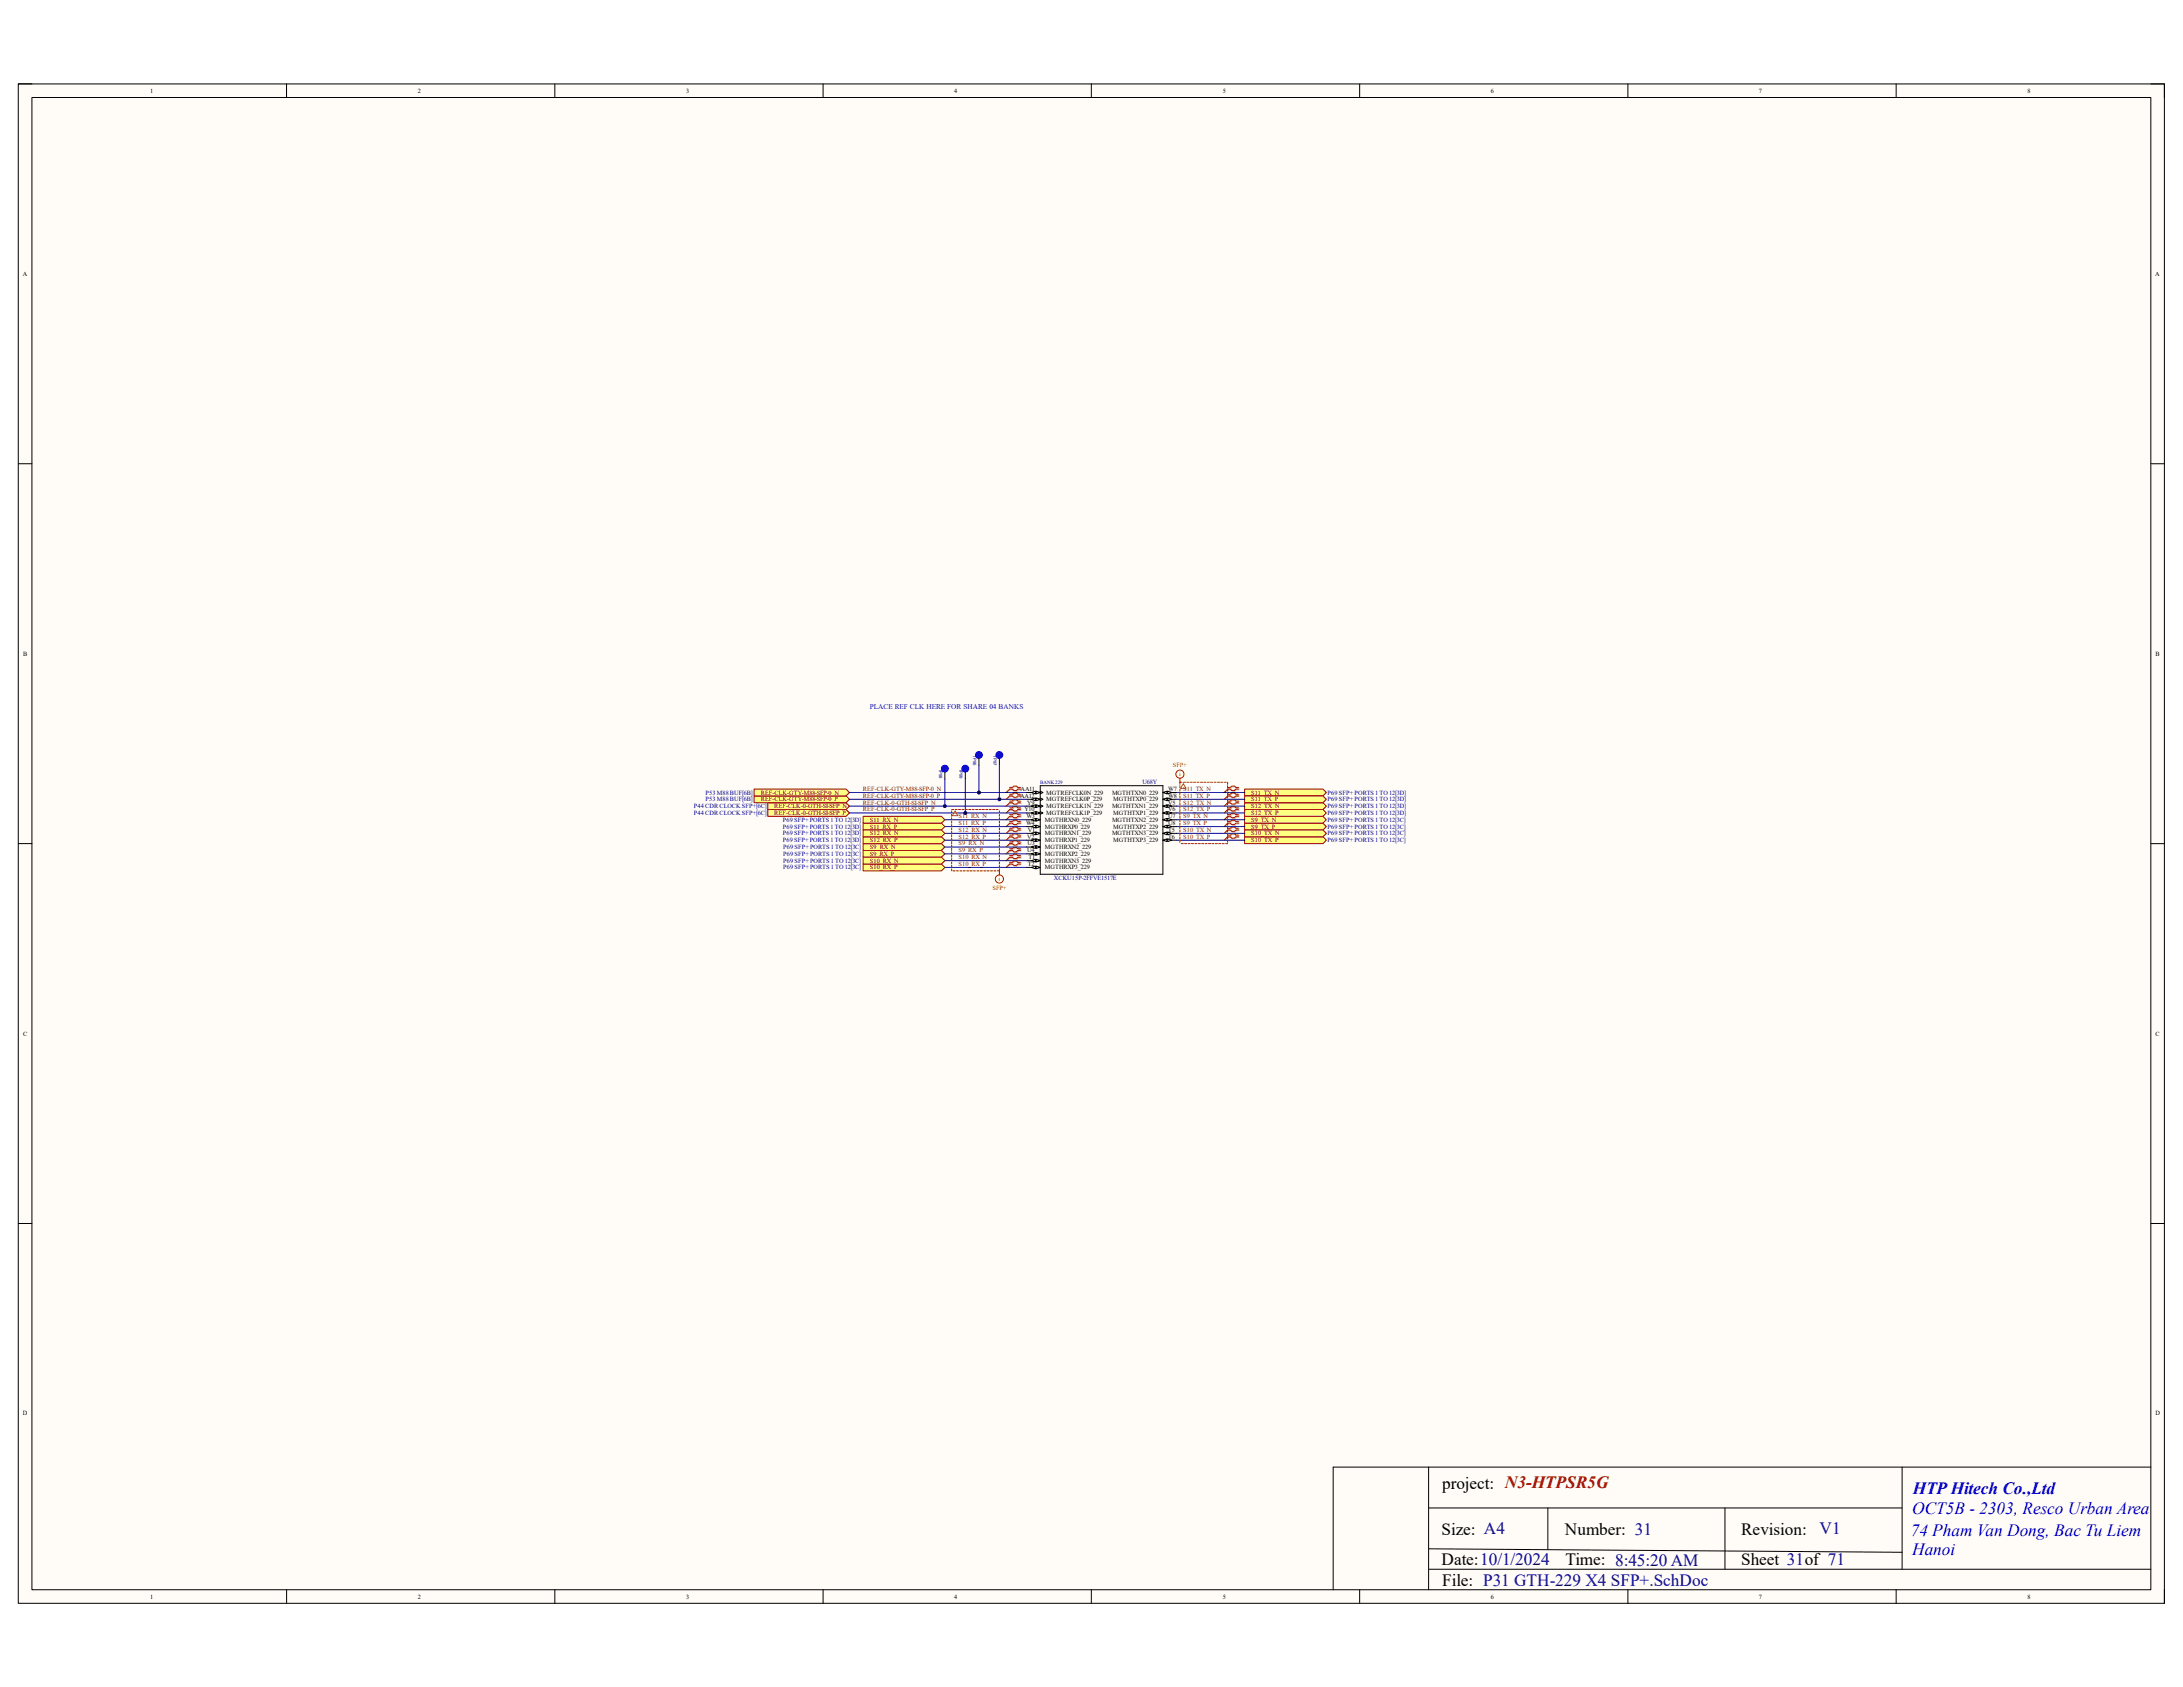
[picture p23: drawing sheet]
<svg xmlns="http://www.w3.org/2000/svg" width="279mm" height="216mm" viewBox="0 0 279 216" stroke-linecap="round" stroke-linejoin="round" font-family="sans-serif">
<defs><g id="words">
<g font-size="2.2">
<text x="184.6" y="190.6">project: N3-HTPSR5G</text>
<text x="184.5" y="196.4">Size: A4</text>
<text x="200.3" y="196.4">Number: 31</text>
<text x="222.8" y="196.4">Revision:</text>
<text x="184.5" y="200.3">Date:10/1/2024</text>
<text x="184.6" y="202.9">File: P31 GTH-229 X4 SFP+.SchDoc</text>
<text x="200.4" y="200.3">Time: 8:45:20 AM</text>
<text x="222.8" y="200.3">Sheet 31of 71</text>
</g>
<g font-size="2.2" fill="#00f">
<text x="244.8" y="191.2">HTP Hitech Co.,Ltd</text>
<text x="244.6" y="196.5">74 Pham Van Dong, Bac Tu Liem</text>
<text x="244.7" y="193.8">OCT5B - 2303, Resco Urban Area</text>
<text x="244.7" y="199.1">Hanoi</text>
</g>
<text font-size="2.2" fill="#000080" x="232.9" y="196.3">V1</text>
<text font-size=".9" fill="#00f" x="111.3" y="90.8">PLACE REF CLK HERE FOR SHARE 04 BANKS</text>
<g font-size=".8">
<text x="19.2" y="11.9">1</text>
<text x="53.5" y="11.9">2</text>
<text x="87.8" y="11.9">3</text>
<text x="122.1" y="11.9">4</text>
<text x="156.5" y="11.9">5</text>
<text x="190.8" y="11.9">6</text>
<text x="225.1" y="11.9">7</text>
<text x="259.5" y="11.9">8</text>
<text x="2.9" y="35.3">A</text>
<text x="275.8" y="35.3">A</text>
<text x="3" y="83.9">B</text>
<text x="275.9" y="83.9">B</text>
<text x="130.6" y="101.3">AA11</text>
<text x="133.9" y="101.7">MGTREFCLK0N_229</text>
<text x="142.3" y="101.7">MGTHTXN0_229</text>
<text x="149.5" y="101.3">W7</text>
<text x="130.6" y="102.1">AA12</text>
<text x="131.1" y="103.8">Y10</text>
<text x="131.3" y="105.6">W4</text>
<text x="131.4" y="104.7">W3</text>
<text x="131.5" y="107.4">V2</text>
<text x="131.5" y="103">Y9</text>
<text x="131.6" y="106.5">V1</text>
<text x="133.7" y="107.8">MGTHRXP1_229</text>
<text x="133.7" y="106.9">MGTHRXN1_229</text>
<text x="133.7" y="106">MGTHRXP0_229</text>
<text x="133.7" y="105.2">MGTHRXN0_229</text>
<text x="133.9" y="104.3">MGTREFCLK1P_229</text>
<text x="133.9" y="103.4">MGTREFCLK1N_229</text>
<text x="133.9" y="102.6">MGTREFCLK0P_229</text>
<text x="142.3" y="106.9">MGTHTXN3_229</text>
<text x="142.3" y="105.2">MGTHTXN2_229</text>
<text x="142.3" y="103.4">MGTHTXN1_229</text>
<text x="142.5" y="107.8">MGTHTXP3_229</text>
<text x="142.5" y="106">MGTHTXP2_229</text>
<text x="142.5" y="104.3">MGTHTXP1_229</text>
<text x="142.5" y="102.6">MGTHTXP0_229</text>
<text x="149.5" y="107.4">T6</text>
<text x="149.5" y="106.5">T5</text>
<text x="149.5" y="105.6">U8</text>
<text x="149.5" y="104.7">U7</text>
<text x="149.5" y="103.8">V6</text>
<text x="149.5" y="103">V5</text>
<text x="149.5" y="102.1">W8</text>
<text x="131.5" y="109.1">U4</text>
<text x="131.5" y="108.2">U3</text>
<text x="131.6" y="110.8">T2</text>
<text x="131.7" y="110">T1</text>
<text x="133.7" y="111.3">MGTHRXP3_229</text>
<text x="133.7" y="110.4">MGTHRXN3_229</text>
<text x="133.7" y="109.5">MGTHRXP2_229</text>
<text x="133.7" y="108.7">MGTHRXN2_229</text>
<text x="3" y="132.5">C</text>
<text x="275.9" y="132.5">C</text>
<text x="2.9" y="181.1">D</text>
<text x="275.9" y="181.1">D</text>
<text x="19.2" y="204.6">1</text>
<text x="53.5" y="204.6">2</text>
<text x="87.8" y="204.6">3</text>
<text x="122.1" y="204.6">4</text>
<text x="156.5" y="204.6">5</text>
<text x="190.8" y="204.6">6</text>
<text x="225.1" y="204.6">7</text>
<text x="259.5" y="204.6">8</text>
</g>
<g font-size=".8" fill="#000080">
<text x="90.3" y="101.7">P53 M88 BUF[6B]</text>
<text x="146.2" y="100.4">U68Y</text>
<text x="169.9" y="101.7">P69 SFP+ PORTS 1 TO 12[3D]</text>
<text x="88.8" y="104.3">P44 CDR CLOCK SFP+[6C]</text>
<text x="88.8" y="103.4">P44 CDR CLOCK SFP+[6C]</text>
<text x="90.3" y="102.6">P53 M88 BUF[6B]</text>
<text x="100.2" y="106">P69 SFP+ PORTS 1 TO 12[3D]</text>
<text x="100.2" y="105.2">P69 SFP+ PORTS 1 TO 12[3D]</text>
<text x="100.2" y="107.8">P69 SFP+ PORTS 1 TO 12[3D]</text>
<text x="100.2" y="106.9">P69 SFP+ PORTS 1 TO 12[3D]</text>
<text x="169.9" y="106">P69 SFP+ PORTS 1 TO 12[3C]</text>
<text x="169.9" y="105.2">P69 SFP+ PORTS 1 TO 12[3C]</text>
<text x="169.9" y="107.8">P69 SFP+ PORTS 1 TO 12[3C]</text>
<text x="169.9" y="106.9">P69 SFP+ PORTS 1 TO 12[3C]</text>
<text x="169.9" y="104.3">P69 SFP+ PORTS 1 TO 12[3D]</text>
<text x="169.9" y="103.4">P69 SFP+ PORTS 1 TO 12[3D]</text>
<text x="169.9" y="102.6">P69 SFP+ PORTS 1 TO 12[3D]</text>
<text x="100.2" y="109.5">P69 SFP+ PORTS 1 TO 12[3C]</text>
<text x="100.2" y="108.7">P69 SFP+ PORTS 1 TO 12[3C]</text>
<text x="100.2" y="111.3">P69 SFP+ PORTS 1 TO 12[3C]</text>
<text x="100.2" y="110.4">P69 SFP+ PORTS 1 TO 12[3C]</text>
<text x="134.9" y="112.6">XCKU15P-2FFVE1517E</text>
</g>
<g font-size=".8" fill="#800000">
<text x="97.4" y="101.7">REF-CLK-GTY-M88-SFP-0_N</text>
<text x="110.4" y="101.3">REF-CLK-GTY-M88-SFP-0_N</text>
<text x="151.4" y="101.3">S11_TX_N</text>
<text x="160.1" y="101.7">S11_TX_N</text>
<text x="97.4" y="102.6">REF-CLK-GTY-M88-SFP-0_P</text>
<text x="99.1" y="104.3">REF-CLK-0-GTH-SI-SFP_P</text>
<text x="99.1" y="103.4">REF-CLK-0-GTH-SI-SFP_N</text>
<text x="110.4" y="102.1">REF-CLK-GTY-M88-SFP-0_P</text>
<text x="110.4" y="103">REF-CLK-0-GTH-SI-SFP_N</text>
<text x="110.4" y="103.8">REF-CLK-0-GTH-SI-SFP_P</text>
<text x="111.3" y="106">S11_RX_P</text>
<text x="111.3" y="105.2">S11_RX_N</text>
<text x="111.3" y="107.8">S12_RX_P</text>
<text x="111.3" y="106.9">S12_RX_N</text>
<text x="122.7" y="105.6">S11_RX_P</text>
<text x="122.7" y="104.7">S11_RX_N</text>
<text x="122.7" y="106.5">S12_RX_N</text>
<text x="122.7" y="107.4">S12_RX_P</text>
<text x="151.4" y="102.1">S11_TX_P</text>
<text x="151.4" y="103.8">S12_TX_P</text>
<text x="151.4" y="103">S12_TX_N</text>
<text x="151.4" y="105.6">S9_TX_P</text>
<text x="151.4" y="104.7">S9_TX_N</text>
<text x="151.4" y="107.4">S10_TX_P</text>
<text x="151.4" y="106.5">S10_TX_N</text>
<text x="160.1" y="106">S9_TX_P</text>
<text x="160.1" y="105.2">S9_TX_N</text>
<text x="160.1" y="107.8">S10_TX_P</text>
<text x="160.1" y="106.9">S10_TX_N</text>
<text x="160.1" y="104.3">S12_TX_P</text>
<text x="160.1" y="103.4">S12_TX_N</text>
<text x="160.1" y="102.6">S11_TX_P</text>
<text x="111.3" y="109.5">S9_RX_P</text>
<text x="111.3" y="108.7">S9_RX_N</text>
<text x="111.3" y="111.3">S10_RX_P</text>
<text x="111.3" y="110.4">S10_RX_N</text>
<text x="122.7" y="108.2">S9_RX_N</text>
<text x="122.7" y="110">S10_RX_N</text>
<text x="122.7" y="109.1">S9_RX_P</text>
<text x="122.7" y="110.8">S10_RX_P</text>
</g>
<g font-size=".8" fill="#f00">
<text x="150.1" y="98.2">SFP+</text>
<text x="150.9" y="99.3">i</text>
<text x="127" y="113.9">SFP+</text>
<text x="127.8" y="112.8">i</text>
</g>
<g font-size=".6" fill="#000080">
<text x="120.2" y="98.4" transform="rotate(90 120.2 98.4)">TP98</text>
<text x="122.8" y="98.4" transform="rotate(90 122.8 98.4)">TP99</text>
<text x="124.6" y="96.7" transform="rotate(90 124.6 96.7)">TP96</text>
<text x="127.2" y="96.7" transform="rotate(90 127.2 96.7)">TP97</text>
<text x="133.1" y="100.3">BANK 229</text>
</g>
</g></defs>
<path d="M2.3 10.7h274.7v194.5h-274.7z" fill-rule="evenodd" fill="#fffcf8"/>
<path d="M2.3 10.7h274.7v194.5h-274.7z" fill="none" stroke="#000" stroke-width=".13"/>
<path d="M4.1 12.5h271.2v191h-271.2z" fill-rule="evenodd" fill="#fffcf8"/>
<g fill="none" stroke="#000" stroke-width=".13">
<path d="M2.3 10.7h1.8M4.1 12.5h271.2v191h-271.2zM36.7 10.7v1.8M71 10.7v1.8M105.3 10.7v1.8M139.7 10.7v1.8M174 10.7v1.8M208.4 10.7v1.8M242.7 10.7v1.8M275.3 10.7h1.7v1.8M2.3 59.3h1.8M275.3 59.4h1.7"/>
<path d="M2.3 108h1.8M275.3 108h1.7M2.3 156.6h1.8M275.3 156.6h1.7M36.7 203.5v1.7M71 203.5v1.7M105.3 203.5v1.7M139.7 203.5v1.7M174 203.5v1.7M208.4 203.5v1.7M242.7 203.5v1.7M277 203.5v1.7"/>
</g>
<g fill="#fff">
<path d="M121.8 103.6h6.1v7.9h-6.1z" fill-rule="evenodd"/>
<path d="M151 100.1h6.1v7.9h-6.1z" fill-rule="evenodd"/>
</g>
<path d="M133.1 100.6h15.7v11.3h-15.7zM148.8 107.5h1.8M182.8 187.8v15.7M182.8 193h60.6M182.8 198.2l60.6 .5M198.1 193v5.3M220.8 193v7.8M243.4 187.8v13M275.3 187.8h-104.7v15.7M182.8 200.8h92.5" fill="none" stroke="#000" stroke-width=".13"/>
<g fill="none" stroke="#d0a19e" stroke-width=".13">
<path d="M129.3 101.7h.4l.1-.1h.4l.1 .1h.4M129.3 100.9h.4l.1-.2h.4l.1 .2h.4M129.3 103.5h.4l.1-.2h.4l.1 .2h.4M129.3 102.6h.4l.1-.2h.4l.1 .2h.4M129.3 105.2h.4l.1-.2h.4l.1 .2h.4M129.3 104.3h.4l.1-.1h.4l.1 .1h.4M129.3 107h.4l.1-.2h.4l.1 .2h.4M129.3 106.1h.4l.1-.2h.4l.1 .2h.4M129.3 108.7h.4l.1-.2h.4l.1 .2h.4M129.3 107.8h.4l.1-.1h.4l.1 .1h.4M129.3 110.4h.4l.1-.1h.4l.1 .1h.4M129.3 109.6h.4l.1-.2h.4l.1 .2h.4"/>
<path d="M130.7 101.9h-.4l-.1 .2h-.4l-.1-.2h-.4l-.5 .4M130.7 101.1h-.4l-.1 .2h-.4l-.1-.2h-.4l-.5 .3M130.7 103.7h-.4l-.1 .2h-.4l-.1-.2h-.4l-.5 .3M130.7 102.8h-.4l-.1 .2h-.4l-.1-.2h-.4l-.5 .4M130.7 105.4h-.4l-.1 .2h-.4l-.1-.2h-.4l-.5 .4M130.7 104.6h-.4l-.1 .1h-.4l-.1-.1h-.4l-.5 .3M130.7 107.2h-.4l-.1 .2h-.4l-.1-.2h-.4l-.5 .3M130.7 106.3h-.4l-.1 .2h-.4l-.1-.2h-.4l-.5 .4M130.7 108.9h-.4l-.1 .2h-.4l-.1-.2h-.4l-.5 .4M130.7 108.1h-.4l-.1 .1h-.4l-.1-.1h-.4l-.5 .3M130.7 110.7h-.4l-.1 .1h-.4l-.1-.1h-.4l-.5 .3M130.7 109.8h-.4l-.1 .2h-.4l-.1-.2h-.4l-.5 .3"/>
<path d="M157.2 101.7h.4l.1-.1h.4l.2 .1h.3M157.2 100.9h.4l.1-.2h.4l.2 .2h.3M157.2 103.5h.4l.1-.2h.4l.2 .2h.3M157.2 102.6h.4l.1-.2h.4l.2 .2h.3M157.2 105.2h.4l.1-.2h.4l.2 .2h.3M157.2 104.3h.4l.1-.1h.4l.2 .1h.3M157.2 107h.4l.1-.2h.4l.2 .2h.3M157.2 106.1h.4l.1-.2h.4l.2 .2h.3M158.6 101.9h-.3l-.2 .2h-.4l-.1-.2h-.4l-.5 .4M158.6 101.1h-.3l-.2 .2h-.4l-.1-.2h-.4l-.5 .3M158.6 103.7h-.3l-.2 .2h-.4l-.1-.2h-.4l-.5 .3M158.6 102.8h-.3l-.2 .2h-.4l-.1-.2h-.4l-.5 .4"/>
<path d="M158.6 105.4h-.3l-.2 .2h-.4l-.1-.2h-.4l-.5 .4M158.6 104.6h-.3l-.2 .1h-.4l-.1-.1h-.4l-.5 .3M158.6 107.2h-.3l-.2 .2h-.4l-.1-.2h-.4l-.5 .3M158.6 106.3h-.3l-.2 .2h-.4l-.1-.2h-.4l-.5 .4"/>
</g>
<g fill="none" stroke="#f00" stroke-width=".13">
<path d="M129.2 101.6h.4l.1-.1h.4l.2 .1h.3M129.2 100.8h.4l.1-.2h.4l.2 .2h.3M129.2 103.4h.4l.1-.2h.4l.2 .2h.3M129.2 102.5h.4l.1-.2h.4l.2 .2h.3M129.2 105.1h.4l.1-.1h.4l.2 .1h.3M129.2 104.3h.4l.1-.2h.4l.2 .2h.3M129.2 106.9h.4l.1-.2h.4l.2 .2h.3M129.2 106h.4l.1-.2h.4l.2 .2h.3M129.2 108.6h.4l.1-.2h.4l.2 .2h.3M129.2 107.7h.4l.1-.1h.4l.2 .1h.3M129.2 110.4h.4l.1-.2h.4l.2 .2h.3M129.2 109.5h.4l.1-.2h.4l.2 .2h.3"/>
<path d="M130.6 101.9h-.3l-.2 .1h-.4l-.1-.1h-.4l-.4 .4M130.6 101h-.3l-.2 .2h-.4l-.1-.2h-.4l-.4 .4M130.6 103.6h-.3l-.2 .2h-.4l-.1-.2h-.4l-.4 .4M130.6 102.7h-.3l-.2 .2h-.4l-.1-.2h-.4l-.4 .5M130.6 105.3h-.3l-.2 .2h-.4l-.1-.2h-.4l-.4 .5M130.6 104.5h-.3l-.2 .1h-.4l-.1-.1h-.4l-.4 .4M130.6 107.1h-.3l-.2 .2h-.4l-.1-.2h-.4l-.4 .4M130.6 106.2h-.3l-.2 .2h-.4l-.1-.2h-.4l-.4 .5M130.6 108.8h-.3l-.2 .2h-.4l-.1-.2h-.4l-.4 .5M130.6 108h-.3l-.2 .1h-.4l-.1-.1h-.4l-.4 .4M130.6 110.6h-.3l-.2 .2h-.4l-.1-.2h-.4l-.4 .4M130.6 109.7h-.3l-.2 .2h-.4l-.1-.2h-.4l-.4 .4"/>
<path d="M157.1 101.6h.4l.1-.1h.4l.2 .1h.3M157.1 100.8h.4l.1-.2h.4l.2 .2h.3M157.1 103.4h.4l.1-.2h.4l.2 .2h.3M157.1 102.5h.4l.1-.2h.4l.2 .2h.3M157.1 105.1h.4l.1-.1h.4l.2 .1h.3M157.1 104.3h.4l.1-.2h.4l.2 .2h.3M157.1 106.9h.4l.1-.2h.4l.2 .2h.3M157.1 106h.4l.1-.2h.4l.2 .2h.3M158.5 101.9h-.3l-.2 .1h-.4l-.1-.1h-.4l-.4 .4M158.5 101h-.3l-.2 .2h-.4l-.1-.2h-.4l-.4 .4M158.5 103.6h-.3l-.2 .2h-.4l-.1-.2h-.4l-.4 .4M158.5 102.7h-.3l-.2 .2h-.4l-.1-.2h-.4l-.4 .5"/>
<path d="M158.5 105.3h-.3l-.2 .2h-.4l-.1-.2h-.4l-.4 .5M158.5 104.5h-.3l-.2 .1h-.4l-.1-.1h-.4l-.4 .4M158.5 107.1h-.3l-.2 .2h-.4l-.1-.2h-.4l-.4 .4M158.5 106.2h-.3l-.2 .2h-.4l-.1-.2h-.4l-.4 .5"/>
</g>
<path d="M148.8 107.5l.6-.1v.3z" fill="#f8fcff"/>
<path d="M148.8 107.5l.6-.1v.3z" fill="none" stroke="#000" stroke-width=".13"/>
<path d="M149.4 107.4l.6 .1-.6 .2z" fill="#f8fcff"/>
<path d="M148.8 106.7h1.8M149.4 107.4l.6 .1-.6 .2z" fill="none" stroke="#000" stroke-width=".13"/>
<path d="M148.8 106.7l.6-.2v.3z" fill="#f8fcff"/>
<path d="M148.8 106.7l.6-.2v.3z" fill="none" stroke="#000" stroke-width=".13"/>
<path d="M149.4 106.5l.6 .2-.6 .1z" fill="#f8fcff"/>
<path d="M148.8 105.8h1.8M149.4 106.5l.6 .2-.6 .1z" fill="none" stroke="#000" stroke-width=".13"/>
<path d="M148.8 105.8l.6-.2v.4z" fill="#f8fcff"/>
<path d="M148.8 105.8l.6-.2v.4z" fill="none" stroke="#000" stroke-width=".13"/>
<path d="M149.4 105.6l.6 .2-.6 .2z" fill="#f8fcff"/>
<path d="M148.8 104.9h1.8M149.4 105.6l.6 .2-.6 .2z" fill="none" stroke="#000" stroke-width=".13"/>
<path d="M148.8 104.9l.6-.2v.4z" fill="#f8fcff"/>
<path d="M148.8 104.9l.6-.2v.4z" fill="none" stroke="#000" stroke-width=".13"/>
<path d="M149.4 104.7l.6 .2-.6 .2z" fill="#f8fcff"/>
<path d="M148.8 104h1.8M149.4 104.7l.6 .2-.6 .2z" fill="none" stroke="#000" stroke-width=".13"/>
<path d="M148.8 104l.6-.1v.3z" fill="#f8fcff"/>
<path d="M148.8 104l.6-.1v.3z" fill="none" stroke="#000" stroke-width=".13"/>
<path d="M149.4 103.9l.6 .1-.6 .2z" fill="#f8fcff"/>
<path d="M148.8 103.2h1.8M149.4 103.9l.6 .1-.6 .2z" fill="none" stroke="#000" stroke-width=".13"/>
<path d="M148.8 103.2l.6-.2v.3z" fill="#f8fcff"/>
<path d="M148.8 103.2l.6-.2v.3z" fill="none" stroke="#000" stroke-width=".13"/>
<path d="M149.4 103l.6 .2-.6 .1z" fill="#f8fcff"/>
<path d="M148.8 102.3h1.8M149.4 103l.6 .2-.6 .1z" fill="none" stroke="#000" stroke-width=".13"/>
<path d="M148.8 102.3l.6-.2v.4z" fill="#f8fcff"/>
<path d="M148.8 102.3l.6-.2v.4z" fill="none" stroke="#000" stroke-width=".13"/>
<path d="M149.4 102.1l.6 .2-.6 .2z" fill="#f8fcff"/>
<path d="M148.8 101.4h1.8M149.4 102.1l.6 .2-.6 .2z" fill="none" stroke="#000" stroke-width=".13"/>
<path d="M148.8 101.4l.6-.1v.3z" fill="#f8fcff"/>
<path d="M148.8 101.4l.6-.1v.3z" fill="none" stroke="#000" stroke-width=".13"/>
<path d="M149.4 101.3l.6 .1-.6 .2z" fill="#f8fcff"/>
<path d="M131.4 111h1.7M149.4 101.3l.6 .1-.6 .2z" fill="none" stroke="#000" stroke-width=".13"/>
<path d="M132.6 110.8l.5 .2-.5 .2z" fill="#f8fcff"/>
<path d="M132.6 110.8l.5 .2-.5 .2z" fill="none" stroke="#000" stroke-width=".13"/>
<path d="M132 111l.5-.2v.4z" fill="#f8fcff"/>
<path d="M131.4 110.1h1.7M132 111l.5-.2v.4z" fill="none" stroke="#000" stroke-width=".13"/>
<path d="M132.6 110l.5 .1-.5 .2z" fill="#f8fcff"/>
<path d="M132.6 110l.5 .1-.5 .2z" fill="none" stroke="#000" stroke-width=".13"/>
<path d="M132 110.1l.5-.1v.3z" fill="#f8fcff"/>
<path d="M131.4 109.3h1.7M132 110.1l.5-.1v.3z" fill="none" stroke="#000" stroke-width=".13"/>
<path d="M132.6 109.1l.5 .2-.5 .1z" fill="#f8fcff"/>
<path d="M132.6 109.1l.5 .2-.5 .1z" fill="none" stroke="#000" stroke-width=".13"/>
<path d="M132 109.3l.5-.2v.3z" fill="#f8fcff"/>
<path d="M131.4 108.4h1.7M132 109.3l.5-.2v.3z" fill="none" stroke="#000" stroke-width=".13"/>
<path d="M132.6 108.2l.5 .2-.5 .2z" fill="#f8fcff"/>
<path d="M132.6 108.2l.5 .2-.5 .2z" fill="none" stroke="#000" stroke-width=".13"/>
<path d="M132 108.4l.5-.2v.4z" fill="#f8fcff"/>
<path d="M131.4 107.5h1.7M132 108.4l.5-.2v.4z" fill="none" stroke="#000" stroke-width=".13"/>
<path d="M132.6 107.4l.5 .1-.5 .2z" fill="#f8fcff"/>
<path d="M132.6 107.4l.5 .1-.5 .2z" fill="none" stroke="#000" stroke-width=".13"/>
<path d="M132 107.5l.5-.1v.3z" fill="#f8fcff"/>
<path d="M131.4 106.7h1.7M132 107.5l.5-.1v.3z" fill="none" stroke="#000" stroke-width=".13"/>
<path d="M132.6 106.5l.5 .2-.5 .1z" fill="#f8fcff"/>
<path d="M132.6 106.5l.5 .2-.5 .1z" fill="none" stroke="#000" stroke-width=".13"/>
<path d="M132 106.7l.5-.2v.3z" fill="#f8fcff"/>
<path d="M131.4 105.8h1.7M132 106.7l.5-.2v.3z" fill="none" stroke="#000" stroke-width=".13"/>
<path d="M132.6 105.6l.5 .2-.5 .2z" fill="#f8fcff"/>
<path d="M132.6 105.6l.5 .2-.5 .2z" fill="none" stroke="#000" stroke-width=".13"/>
<path d="M132 105.8l.5-.2v.4z" fill="#f8fcff"/>
<path d="M131.4 104.9h1.7M132 105.8l.5-.2v.4z" fill="none" stroke="#000" stroke-width=".13"/>
<path d="M132.6 104.7l.5 .2-.5 .2z" fill="#f8fcff"/>
<path d="M132.6 104.7l.5 .2-.5 .2z" fill="none" stroke="#000" stroke-width=".13"/>
<path d="M132 104.9l.5-.2v.4z" fill="#f8fcff"/>
<path d="M131.4 104h1.7M132 104.9l.5-.2v.4z" fill="none" stroke="#000" stroke-width=".13"/>
<path d="M132.6 103.9l.5 .1-.5 .2z" fill="#f8fcff"/>
<path d="M132.6 103.9l.5 .1-.5 .2z" fill="none" stroke="#000" stroke-width=".13"/>
<path d="M132 104l.5-.1v.3z" fill="#f8fcff"/>
<path d="M131.4 103.2h1.7M132 104l.5-.1v.3zM133.1 103.9l.4 .1-.4 .2" fill="none" stroke="#000" stroke-width=".13"/>
<path d="M132.6 103l.5 .2-.5 .1z" fill="#f8fcff"/>
<path d="M132.6 103l.5 .2-.5 .1z" fill="none" stroke="#000" stroke-width=".13"/>
<path d="M132 103.2l.5-.2v.3z" fill="#f8fcff"/>
<path d="M131.4 102.3h1.7M132 103.2l.5-.2v.3zM133.1 103l.4 .2-.4 .1" fill="none" stroke="#000" stroke-width=".13"/>
<path d="M132.6 102.1l.5 .2-.5 .2z" fill="#f8fcff"/>
<path d="M132.6 102.1l.5 .2-.5 .2z" fill="none" stroke="#000" stroke-width=".13"/>
<path d="M132 102.3l.5-.2v.4z" fill="#f8fcff"/>
<path d="M131.4 101.4h1.7M132 102.3l.5-.2v.4zM133.1 102.1l.4 .2-.4 .2" fill="none" stroke="#000" stroke-width=".13"/>
<path d="M132.6 101.3l.5 .1-.5 .2z" fill="#f8fcff"/>
<path d="M132.6 101.3l.5 .1-.5 .2z" fill="none" stroke="#000" stroke-width=".13"/>
<path d="M132 101.4l.5-.1v.3z" fill="#f8fcff"/>
<path d="M132 101.4l.5-.1v.3zM133.1 101.3l.4 .1-.4 .2" fill="none" stroke="#000" stroke-width=".13"/>
<path d="M110.5 108.8h10l.4 .5-.4 .4h-10z" fill-rule="evenodd" fill="#ffff80"/>
<path d="M110.5 108.8h10l.4 .5-.4 .4h-10z" fill="none" stroke="#800000" stroke-width=".13"/>
<path d="M110.5 108h10l.4 .4-.4 .4h-10z" fill-rule="evenodd" fill="#ffff80"/>
<path d="M110.5 108h10l.4 .4-.4 .4h-10z" fill="none" stroke="#800000" stroke-width=".13"/>
<path d="M110.5 110.6h10l.4 .4-.4 .5h-10z" fill-rule="evenodd" fill="#ffff80"/>
<path d="M110.5 110.6h10l.4 .4-.4 .5h-10z" fill="none" stroke="#800000" stroke-width=".13"/>
<path d="M110.5 109.7h10l.4 .4-.4 .5h-10z" fill-rule="evenodd" fill="#ffff80"/>
<path d="M110.5 109.7h10l.4 .4-.4 .5h-10z" fill="none" stroke="#800000" stroke-width=".13"/>
<path d="M110.5 105.3h10l.4 .5-.4 .4h-10z" fill-rule="evenodd" fill="#ffff80"/>
<path d="M110.5 105.3h10l.4 .5-.4 .4h-10z" fill="none" stroke="#800000" stroke-width=".13"/>
<path d="M110.5 104.5h10l.4 .4-.4 .4h-10z" fill-rule="evenodd" fill="#ffff80"/>
<path d="M110.5 104.5h10l.4 .4-.4 .4h-10z" fill="none" stroke="#800000" stroke-width=".13"/>
<path d="M110.5 107.1h10l.4 .4-.4 .5h-10z" fill-rule="evenodd" fill="#ffff80"/>
<path d="M110.5 107.1h10l.4 .4-.4 .5h-10z" fill="none" stroke="#800000" stroke-width=".13"/>
<path d="M110.5 106.2h10l.4 .5-.4 .4h-10z" fill-rule="evenodd" fill="#ffff80"/>
<path d="M110.5 106.2h10l.4 .5-.4 .4h-10z" fill="none" stroke="#800000" stroke-width=".13"/>
<path d="M159.3 105.3h10l.5 .5-.5 .4h-10z" fill-rule="evenodd" fill="#ffff80"/>
<path d="M159.3 105.3h10l.5 .5-.5 .4h-10z" fill="none" stroke="#800000" stroke-width=".13"/>
<path d="M159.3 104.5h10l.5 .4-.5 .4h-10z" fill-rule="evenodd" fill="#ffff80"/>
<path d="M159.3 104.5h10l.5 .4-.5 .4h-10z" fill="none" stroke="#800000" stroke-width=".13"/>
<path d="M159.3 107.1h10l.5 .4-.5 .5h-10z" fill-rule="evenodd" fill="#ffff80"/>
<path d="M159.3 107.1h10l.5 .4-.5 .5h-10z" fill="none" stroke="#800000" stroke-width=".13"/>
<path d="M159.3 106.2h10l.5 .5-.5 .4h-10z" fill-rule="evenodd" fill="#ffff80"/>
<path d="M159.3 106.2h10l.5 .5-.5 .4h-10z" fill="none" stroke="#800000" stroke-width=".13"/>
<path d="M159.3 103.6h10l.5 .4-.5 .5h-10z" fill-rule="evenodd" fill="#ffff80"/>
<path d="M159.3 103.6h10l.5 .4-.5 .5h-10z" fill="none" stroke="#800000" stroke-width=".13"/>
<path d="M159.3 102.7h10l.5 .5-.5 .4h-10z" fill-rule="evenodd" fill="#ffff80"/>
<path d="M159.3 102.7h10l.5 .5-.5 .4h-10z" fill="none" stroke="#800000" stroke-width=".13"/>
<path d="M159.3 101h10l.5 .4-.5 .5h-10z" fill-rule="evenodd" fill="#ffff80"/>
<path d="M159.3 101h10l.5 .4-.5 .5h-10z" fill="none" stroke="#800000" stroke-width=".13"/>
<path d="M159.3 101.9h10l.5 .4-.5 .4h-10z" fill-rule="evenodd" fill="#ffff80"/>
<path d="M159.3 101.9h10l.5 .4-.5 .4h-10z" fill="none" stroke="#800000" stroke-width=".13"/>
<path d="M98.3 103.6h10l.4 .4-.4 .5h-10z" fill-rule="evenodd" fill="#ffff80"/>
<path d="M98.3 103.6h10l.4 .4-.4 .5h-10z" fill="none" stroke="#800000" stroke-width=".13"/>
<path d="M98.3 102.7h10l.4 .5-.4 .4h-10z" fill-rule="evenodd" fill="#ffff80"/>
<path d="M98.3 102.7h10l.4 .5-.4 .4h-10z" fill="none" stroke="#800000" stroke-width=".13"/>
<circle cx="125.3" cy="96.6" r=".44" fill="#00f"/>
<circle cx="125.3" cy="96.6" r=".44" fill="none" stroke="#00f" stroke-width=".13"/>
<path d="M125.3 97.1v.8" fill="none" stroke="#000" stroke-width=".13"/>
<circle cx="127.9" cy="96.6" r=".44" fill="#00f"/>
<circle cx="127.9" cy="96.6" r=".44" fill="none" stroke="#00f" stroke-width=".13"/>
<path d="M127.9 97.1v.8" fill="none" stroke="#000" stroke-width=".13"/>
<circle cx="120.9" cy="98.4" r=".44" fill="#00f"/>
<circle cx="120.9" cy="98.4" r=".44" fill="none" stroke="#00f" stroke-width=".13"/>
<path d="M120.9 98.8v.9" fill="none" stroke="#000" stroke-width=".13"/>
<circle cx="123.5" cy="98.4" r=".44" fill="#00f"/>
<circle cx="123.5" cy="98.4" r=".44" fill="none" stroke="#00f" stroke-width=".13"/>
<path d="M123.5 98.8v.9" fill="none" stroke="#000" stroke-width=".13"/>
<path d="M96.5 101.9h11.8l.4 .4-.4 .4h-11.8z" fill-rule="evenodd" fill="#ffff80"/>
<path d="M96.5 101.9h11.8l.4 .4-.4 .4h-11.8z" fill="none" stroke="#800000" stroke-width=".13"/>
<path d="M96.5 101h11.8l.4 .4-.4 .5h-11.8z" fill-rule="evenodd" fill="#ffff80"/>
<path d="M96.5 101h11.8l.4 .4-.4 .5h-11.8z" fill="none" stroke="#800000" stroke-width=".13"/>
<path d="M127.9 97.9v4.4" fill="none" stroke="#000080" stroke-width=".13"/>
<circle cx="127.9" cy="102.3" r=".17" fill="#000080"/>
<g fill="none" stroke="#000080" stroke-width=".13">
<path d="M108.7 104h22.7"/>
<circle cx="127.9" cy="102.3" r=".17"/>
</g>
<circle cx="123.5" cy="104" r=".17" fill="#000080"/>
<g fill="none" stroke="#000080" stroke-width=".13">
<path d="M108.7 103.2h22.7"/>
<circle cx="123.5" cy="104" r=".17"/>
</g>
<circle cx="120.9" cy="103.2" r=".17" fill="#000080"/>
<g fill="none" stroke="#000080" stroke-width=".13">
<path d="M108.7 102.3h22.7"/>
<circle cx="120.9" cy="103.2" r=".17"/>
</g>
<circle cx="127.9" cy="102.3" r=".17" fill="#000080"/>
<g fill="none" stroke="#000080" stroke-width=".13">
<path d="M108.7 101.4h22.7"/>
<circle cx="127.9" cy="102.3" r=".17"/>
</g>
<circle cx="125.3" cy="101.4" r=".17" fill="#000080"/>
<g fill="none" stroke="#000080" stroke-width=".13">
<path d="M120.9 99.7v3.5M120.9 111h10.5M120.9 110.1h10.5M120.9 109.3h10.5M120.9 108.4h10.5M120.9 107.5h10.5M120.9 106.7h10.5M120.9 105.8h10.5M120.9 104.9h10.5M150.6 107.5h8.7M150.6 106.7h8.7M150.6 105.8h8.7"/>
<path d="M150.6 104.9h8.7M150.6 104h8.7M150.6 103.2h8.7M150.6 102.3h8.7M150.6 101.4h8.7"/>
<circle cx="125.3" cy="101.4" r=".17"/>
</g>
<circle cx="120.9" cy="103.2" r=".17" fill="#000080"/>
<g fill="none" stroke="#000080" stroke-width=".13">
<path d="M123.5 99.7v4.3"/>
<circle cx="120.9" cy="103.2" r=".17"/>
</g>
<circle cx="123.5" cy="104" r=".17" fill="#000080"/>
<g fill="none" stroke="#000080" stroke-width=".13">
<path d="M125.3 97.9v3.5"/>
<circle cx="123.5" cy="104" r=".17"/>
</g>
<circle cx="125.3" cy="101.4" r=".17" fill="#000080"/>
<circle cx="125.3" cy="101.4" r=".17" fill="none" stroke="#000080" stroke-width=".13"/>
<g fill="none" stroke="#f00" stroke-width=".13">
<path d="M151 99.6v.8M121.8 103.8v.2M121.8 104.2v.3M121.8 104.6v.3M121.8 105.1v.2M121.8 105.5v.3M121.8 105.9v.3M121.8 106.4v.3M121.8 106.8v.3M121.8 107.3v.2M121.8 107.7v.3M121.8 108.1v.3"/>
<path d="M121.8 108.6v.2M121.8 109v.3M121.8 109.4v.3M121.8 109.9v.2M121.8 110.3v.3M121.8 110.7v.3M121.8 111.2v.3M121.8 103.6h.3M122 111.5h.2M122.2 103.6h.3M122.4 111.5h.3M122.7 103.6h.2"/>
<path d="M122.8 111.5h.3M123.1 103.6h.3M123.3 111.5h.2M123.5 103.6h.3M123.7 111.5h.3M124 103.6h.3M124.1 111.5h.3M124.4 103.6h.3M124.6 111.5h.3M124.9 103.6h.2M125 111.5h.3M125.3 103.6h.3"/>
<path d="M125.5 111.5h.2M125.7 103.6h.3M125.9 111.5h.3M126.2 103.6h.2M126.3 111.5h.3M126.6 103.6h.3M126.8 111.5h.2M127 103.6h.3M127.2 111.5h.3M127.5 103.6h.2M127.6 111.5h.3M127.9 103.8v.2"/>
<path d="M127.9 104.2v.3M127.9 104.6v.3M127.9 105.1v.2M127.9 105.5v.3M127.9 105.9v.3M127.9 106.4v.3M127.9 106.8v.3M127.9 107.3v.2M127.9 107.7v.3M127.9 108.1v.3M127.9 108.6v.2M127.9 109v.3"/>
<path d="M127.9 109.4v.3M127.9 109.9v.2M127.9 110.3v.3M127.9 110.7v.3M127.9 111.2v.8M151 100.1h.3M151 100.6v.2M151 101v.3M151 101.4v.3M151 101.9v.2M151 102.3v.3M151 102.7v.3"/>
<path d="M151 103.2v.2M151 103.6v.3M151 104v.3M151 104.5v.2M151 104.9v.3M151 105.3v.3M151 105.8v.3M151 106.2v.3M151 106.7v.2M151 107.1v.3M151 107.5v.3M151.2 108h.3"/>
<path d="M151.5 100.1h.2M151.6 108h.3M151.9 100.1h.3M152.1 108h.2M152.3 100.1h.3M152.5 108h.3M152.8 100.1h.2M152.9 108h.3M153.2 100.1h.3M153.4 108h.2M153.6 100.1h.3M153.8 108h.3"/>
<path d="M154.1 100.1h.2M154.2 108h.3M154.5 100.1h.3M154.7 108h.2M154.9 100.1h.3M155.1 108h.3M155.4 100.1h.2M155.5 108h.3M155.8 100.1h.3M156 108h.2M156.2 100.1h.3M156.4 108h.3"/>
<path d="M156.7 100.1h.3M156.9 108h.2M157.1 100.1v.3M157.1 100.6v.2M157.1 101v.3M157.1 101.4v.3M157.1 101.9v.2M157.1 102.3v.3M157.1 102.7v.3M157.1 103.2v.2M157.1 103.6v.3M157.1 104v.3"/>
<path d="M157.1 104.5v.2M157.1 104.9v.3M157.1 105.3v.3M157.1 105.8v.3M157.1 106.2v.3M157.1 106.7v.2M157.1 107.1v.3M157.1 107.5v.3"/>
<circle cx="151" cy="99.1" r=".52"/>
<circle cx="127.9" cy="112.5" r=".52"/>
</g>
<path d="M122.2 103.8l.4 .6h-.7zM151.5 100.3l.3 .6h-.7z" fill="none" stroke="#f33" stroke-width=".13"/>
<use href="#words"/>
</svg>
